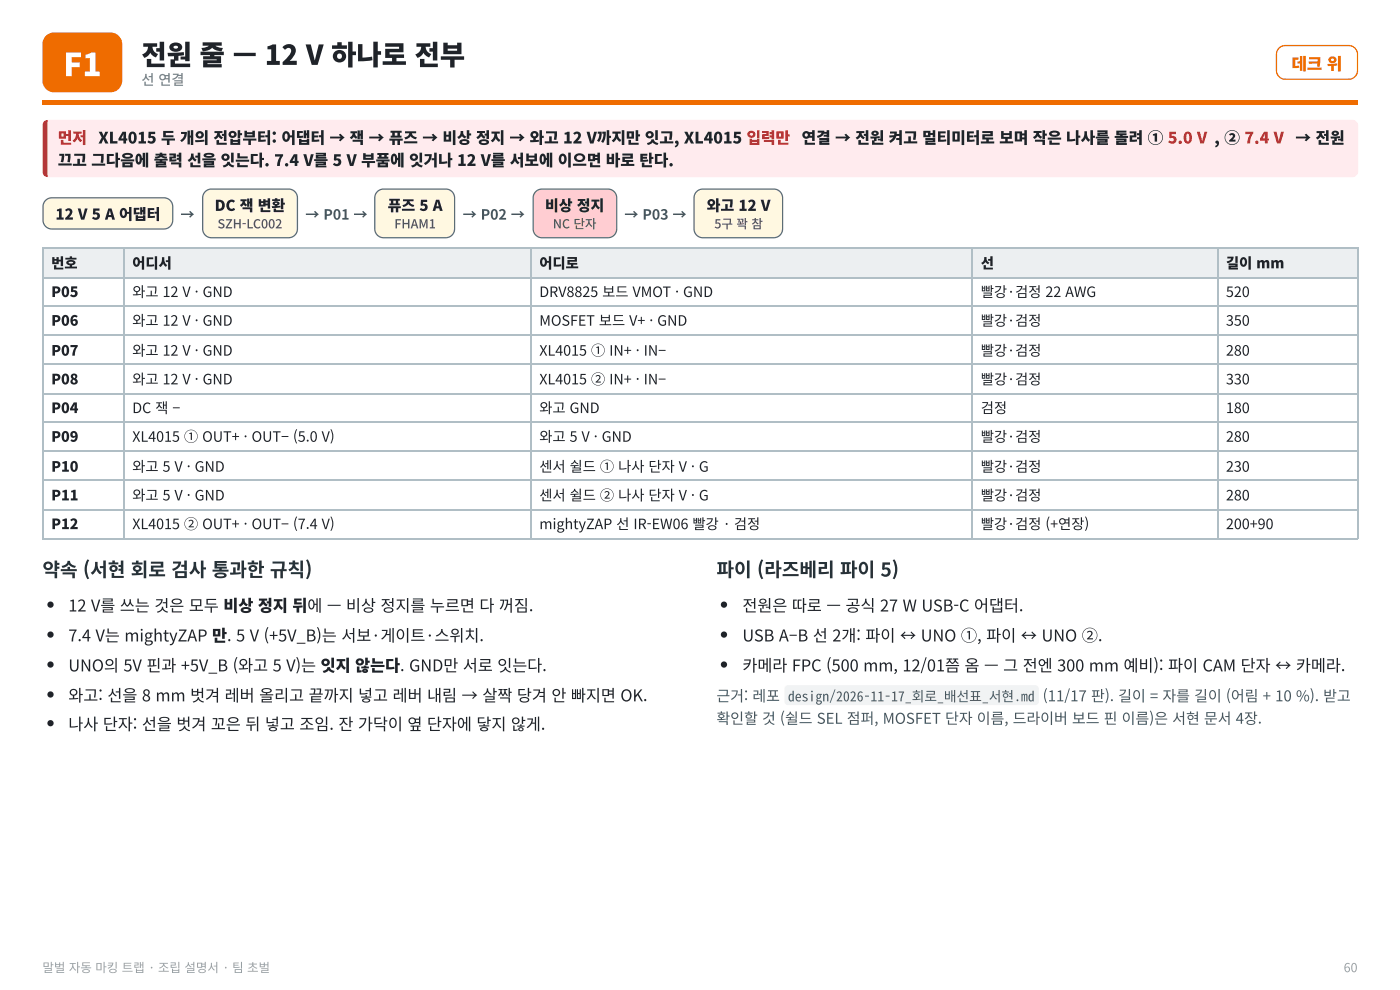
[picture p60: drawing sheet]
<svg xmlns="http://www.w3.org/2000/svg" width="297mm" height="210mm" viewBox="0 0 297 210" stroke-linecap="round" stroke-linejoin="round" font-family="sans-serif">
<defs><g id="words">
<text font-size="6.7" fill="#fff" x="13.4" y="16.1">F1</text>
<text font-size="5.8" fill="#1f2329" x="30" y="13.8">전원 줄 — 12 V 하나로 전부</text>
<g font-size="4.1" fill="#263238">
<text x="9" y="122.2">약속 (서현 회로 검사 통과한 규칙)</text>
<text x="152" y="122.2">파이 (라즈베리 파이 5)</text>
</g>
<text font-size="3.5" fill="#ef6c00" x="274" y="14.8">데크 위</text>
<g font-size="3.5" fill="#1f2329">
<text x="14.5" y="129.6">12 V를 쓰는 것은 모두 비상 정지 뒤에 — 비상 정지를 누르면 다 꺼짐.</text>
<text x="157.5" y="129.6">전원은 따로 — 공식 27 W USB-C 어댑터.</text>
<text x="14.5" y="136">7.4 V는 mightyZAP 만. 5 V (+5V_B)는 서보·게이트·스위치.</text>
<text x="157.5" y="136">USB A–B 선 2개: 파이 ↔ UNO ①, 파이 ↔ UNO ②.</text>
<text x="14.5" y="142.3">UNO의 5V 핀과 +5V_B (와고 5 V)는 잇지 않는다. GND만 서로 잇는다.</text>
<text x="157.5" y="142.3">카메라 FPC (500 mm, 12/01쯤 옴 — 그 전엔 300 mm 예비): 파이 CAM 단자 ↔ 카메라.</text>
<text x="14.5" y="148.7">와고: 선을 8 mm 벗겨 레버 올리고 끝까지 넣고 레버 내림 → 살짝 당겨 안 빠지면 OK.</text>
<text x="14.5" y="154.8">나사 단자: 선을 벗겨 꼬은 뒤 넣고 조임. 잔 가닥이 옆 단자에 닿지 않게.</text>
</g>
<g font-size="3.3" fill="#c62828">
<text x="12.3" y="30.4">먼저</text>
<text x="247.7" y="30.4">5.0 V , ②</text>
<text x="264" y="30.4">7.4 V</text>
</g>
<g font-size="3.3" fill="#1f2329">
<text x="12.3" y="35.2">끄고 그다음에 출력 선을 잇는다. 7.4 V를 5 V 부품에 잇거나 12 V를 서보에 이으면 바로 탄다.</text>
<text x="20.9" y="30.4">XL4015 두 개의 전압부터: 어댑터 → 잭 → 퓨즈 → 비상 정지 → 와고 12 V까지만 잇고, XL4015 입력만</text>
<text x="170.1" y="30.4">연결 → 전원 켜고 멀티미터로 보며 작은 나사를 돌려 ①</text>
<text x="274.8" y="30.4">→ 전원</text>
</g>
<g font-size="3.2" fill="#1f2329">
<text x="11.8" y="46.6">12 V 5 A 어댑터</text>
<text x="45.5" y="44.7">DC 잭 변환</text>
<text x="82.2" y="44.7">퓨즈 5 A</text>
<text x="115.6" y="44.7">비상 정지</text>
<text x="149.9" y="44.7">와고 12 V</text>
</g>
<g font-size="3.2" fill="#455a64">
<text x="152" y="148.7">근거: 레포 design/2026-11-17_회로_배선표_서현.md (11/17 판). 길이 = 자를 길이 (어림 + 10 %). 받고</text>
<text x="152" y="153.5">확인할 것 (쉴드 SEL 점퍼, MOSFET 단자 이름, 드라이버 보드 핀 이름)은 서현 문서 4장.</text>
</g>
<text font-size="3" fill="#78858f" x="30" y="18">선 연결</text>
<g font-size="3" fill="#455a64">
<text x="38.3" y="46.6">→</text>
<text x="64.8" y="46.6">→ P01 →</text>
<text x="98.1" y="46.6">→ P02 →</text>
<text x="132.5" y="46.6">→ P03 →</text>
</g>
<g font-size="3" fill="#1f2329">
<text x="10.9" y="56.9">번호</text>
<text x="28.1" y="56.9">어디서</text>
<text x="114.4" y="56.9">어디로</text>
<text x="208.1" y="56.9">선</text>
<text x="260.1" y="56.9">길이 mm</text>
<text x="10.9" y="63">P05</text>
<text x="28.1" y="63">와고 12 V · GND</text>
<text x="114.4" y="63">DRV8825 보드 VMOT · GND</text>
<text x="208.1" y="63">빨강·검정 22 AWG</text>
<text x="260.1" y="63">520</text>
<text x="10.9" y="69.1">P06</text>
<text x="28.1" y="69.1">와고 12 V · GND</text>
<text x="114.4" y="69.1">MOSFET 보드 V+ · GND</text>
<text x="208.1" y="69.1">빨강·검정</text>
<text x="260.1" y="69.1">350</text>
<text x="10.9" y="75.4">P07</text>
<text x="28.1" y="75.4">와고 12 V · GND</text>
<text x="114.4" y="75.4">XL4015</text>
<text x="125.4" y="75.4">① IN+ · IN−</text>
<text x="208.1" y="75.4">빨강·검정</text>
<text x="260.1" y="75.4">280</text>
<text x="10.9" y="81.5">P08</text>
<text x="28.1" y="81.5">와고 12 V · GND</text>
<text x="114.4" y="81.5">XL4015</text>
<text x="125.4" y="81.5">② IN+ · IN−</text>
<text x="208.1" y="81.5">빨강·검정</text>
<text x="260.1" y="81.5">330</text>
<text x="10.9" y="87.6">P04</text>
<text x="28.1" y="87.6">DC 잭 −</text>
<text x="114.4" y="87.6">와고 GND</text>
<text x="208.1" y="87.6">검정</text>
<text x="260.1" y="87.6">180</text>
<text x="10.9" y="93.7">P09</text>
<text x="28.1" y="93.7">XL4015</text>
<text x="39" y="93.7">① OUT+ · OUT− (5.0 V)</text>
<text x="114.4" y="93.7">와고 5 V · GND</text>
<text x="208.1" y="93.7">빨강·검정</text>
<text x="260.1" y="93.7">280</text>
<text x="10.9" y="100">P10</text>
<text x="28.1" y="100">와고 5 V · GND</text>
<text x="114.4" y="100">센서 쉴드 ① 나사 단자 V · G</text>
<text x="208.1" y="100">빨강·검정</text>
<text x="260.1" y="100">230</text>
<text x="10.9" y="106.1">P11</text>
<text x="28.1" y="106.1">와고 5 V · GND</text>
<text x="114.4" y="106.1">센서 쉴드 ② 나사 단자 V · G</text>
<text x="208.1" y="106.1">빨강·검정</text>
<text x="260.1" y="106.1">280</text>
<text x="10.9" y="112.2">P12</text>
<text x="28.1" y="112.2">XL4015</text>
<text x="39" y="112.2">② OUT+ · OUT− (7.4 V)</text>
<text x="114.4" y="112.2">mightyZAP 선 IR-EW06 빨강 · 검정</text>
<text x="208.1" y="112.2">빨강·검정 (+연장)</text>
<text x="260.1" y="112.2">200+90</text>
</g>
<g font-size="2.6" fill="#555">
<text x="46.1" y="48.4">SZH-LC002</text>
<text x="83.7" y="48.4">FHAM1</text>
<text x="117.3" y="48.4">NC 단자</text>
<text x="151.5" y="48.4">5구 꽉 참</text>
</g>
<g font-size="2.6" fill="#9aa0a6">
<text x="9" y="206.1">말벌 자동 마킹 트랩 · 조립 설명서 · 팀 초벌</text>
<text x="285.1" y="206.1">60</text>
</g>
</g></defs>
<path d="M9 21.2h279.1v1h-279.1z" fill="#ef6c00"/>
<path d="M9.8 25.6l.4-.2h276.7a1.2 1.2 0 0 1 1.2 1.2v9.8a1.2 1.2 0 0 1-1.2 1.2h-276.7a1.06 1.06 0 0 1-.7-1.2v-9.8z" fill="#ffebee"/>
<path d="M9 25.4h1.2v12.2h-1.2z" fill="#c62828"/>
<g fill="#eceff1">
<path d="M9.3 52.7h17.2v6h-17.2z"/>
<path d="M26.5 52.7h86.2v6h-86.2z"/>
<path d="M112.7 52.7h93.7v6h-93.7z"/>
<path d="M206.4 52.7h51.8v6h-51.8z"/>
<path d="M258.2 52.7h29.7v6h-29.7z"/>
</g>
<g fill="none" stroke="#b0bec5" stroke-width=".26">
<path d="M9 52.5h279.1M9 58.9h279.1M9.1 52.4v61.9M26.3 52.4v61.9M112.6 52.4v61.9M206.2 52.4v61.9M258.4 52.4v61.9M288 52.4v61.9M9 65h279.1M9 71h279.1M9 77.1h279.1M9 83.5h279.1"/>
<path d="M9 89.6h279.1M9 95.6h279.1M9 101.7h279.1M9 108.1h279.1M9 114.2h279.1"/>
</g>
<path d="M9.7 7.6l.7-.5 .9-.2h12.1a2.5 2.5 0 0 1 2.5 2.5v7.7a2.5 2.5 0 0 1-2.5 2.5h-11.9a2.5 2.5 0 0 1-2.5-2.5v-7.9l.3-.9z" fill="#ef6c00"/>
<path d="M271.3 10.2l.7-.4 .7-.1h13.4a1.87 1.87 0 0 1 1.9 1.8v3.4a1.87 1.87 0 0 1-1.9 1.9h-13.4a1.87 1.87 0 0 1-1.9-1.9v-3.6l.1-.5z" fill="none" stroke="#ef6c00" stroke-width=".26"/>
<path d="M9.7 42.5l.6-.4 .7-.2h23.8a1.87 1.87 0 0 1 1.8 1.9v2.9a1.87 1.87 0 0 1-1.8 1.9h-23.8a1.87 1.87 0 0 1-1.9-1.9v-3.1l.2-.5z" fill="#fff8e1"/>
<path d="M9.7 42.5l.6-.4 .7-.2h23.8a1.87 1.87 0 0 1 1.8 1.9v2.9a1.87 1.87 0 0 1-1.8 1.9h-23.8a1.87 1.87 0 0 1-1.9-1.9v-3.1l.2-.5z" fill="none" stroke="#546e7a" stroke-width=".26"/>
<path d="M43.5 40.6l.6-.4 .8-.1h16.3a1.87 1.87 0 0 1 1.9 1.9v6.5a1.87 1.87 0 0 1-1.9 1.9h-16.3a1.87 1.87 0 0 1-1.9-1.9v-6.7l.2-.7z" fill="#fff8e1"/>
<path d="M43.5 40.6l.6-.4 .8-.1h16.3a1.87 1.87 0 0 1 1.9 1.9v6.5a1.87 1.87 0 0 1-1.9 1.9h-16.3a1.87 1.87 0 0 1-1.9-1.9v-6.7l.2-.7z" fill="none" stroke="#546e7a" stroke-width=".26"/>
<path d="M80.1 40.6l.6-.4 .7-.1h13.2a1.87 1.87 0 0 1 1.8 1.9v6.5a1.87 1.87 0 0 1-1.8 1.9h-13.2a1.87 1.87 0 0 1-1.9-1.9v-6.7l.2-.7z" fill="#fff8e1"/>
<path d="M80.1 40.6l.6-.4 .7-.1h13.2a1.87 1.87 0 0 1 1.8 1.9v6.5a1.87 1.87 0 0 1-1.8 1.9h-13.2a1.87 1.87 0 0 1-1.9-1.9v-6.7l.2-.7z" fill="none" stroke="#546e7a" stroke-width=".26"/>
<path d="M113.7 40.6l.6-.4 .7-.1h14a1.87 1.87 0 0 1 1.8 1.9v6.5a1.87 1.87 0 0 1-1.8 1.9h-14a1.87 1.87 0 0 1-1.9-1.9v-6.7l.2-.7z" fill="#ffcdd2"/>
<path d="M113.7 40.6l.6-.4 .7-.1h14a1.87 1.87 0 0 1 1.8 1.9v6.5a1.87 1.87 0 0 1-1.8 1.9h-14a1.87 1.87 0 0 1-1.9-1.9v-6.7l.2-.7z" fill="none" stroke="#546e7a" stroke-width=".26"/>
<path d="M147.8 40.6l.6-.4 .7-.1h15.1a1.87 1.87 0 0 1 1.8 1.9v6.5a1.87 1.87 0 0 1-1.8 1.9h-15.1a1.87 1.87 0 0 1-1.9-1.9v-6.7l.3-.7z" fill="#fff8e1"/>
<path d="M147.8 40.6l.6-.4 .7-.1h15.1a1.87 1.87 0 0 1 1.8 1.9v6.5a1.87 1.87 0 0 1-1.8 1.9h-15.1a1.87 1.87 0 0 1-1.9-1.9v-6.7l.3-.7z" fill="none" stroke="#546e7a" stroke-width=".26"/>
<g fill="#1f2329">
<circle cx="10.7" cy="128.2" r=".66"/>
<circle cx="10.7" cy="134.5" r=".66"/>
<circle cx="10.7" cy="140.9" r=".66"/>
<circle cx="10.7" cy="147.2" r=".66"/>
<circle cx="10.7" cy="153.3" r=".66"/>
<circle cx="153.6" cy="128.2" r=".66"/>
<circle cx="153.6" cy="134.5" r=".66"/>
<circle cx="153.6" cy="140.9" r=".66"/>
</g>
<path d="M166.7 145.5l.5-.2h52.4a.8 .8 0 0 1 .8 .8v2.6a.8 .8 0 0 1-.8 .8h-52.4a.8 .8 0 0 1-.8-.8v-2.6z" fill="#f1f3f4"/>
<use href="#words"/>
</svg>
